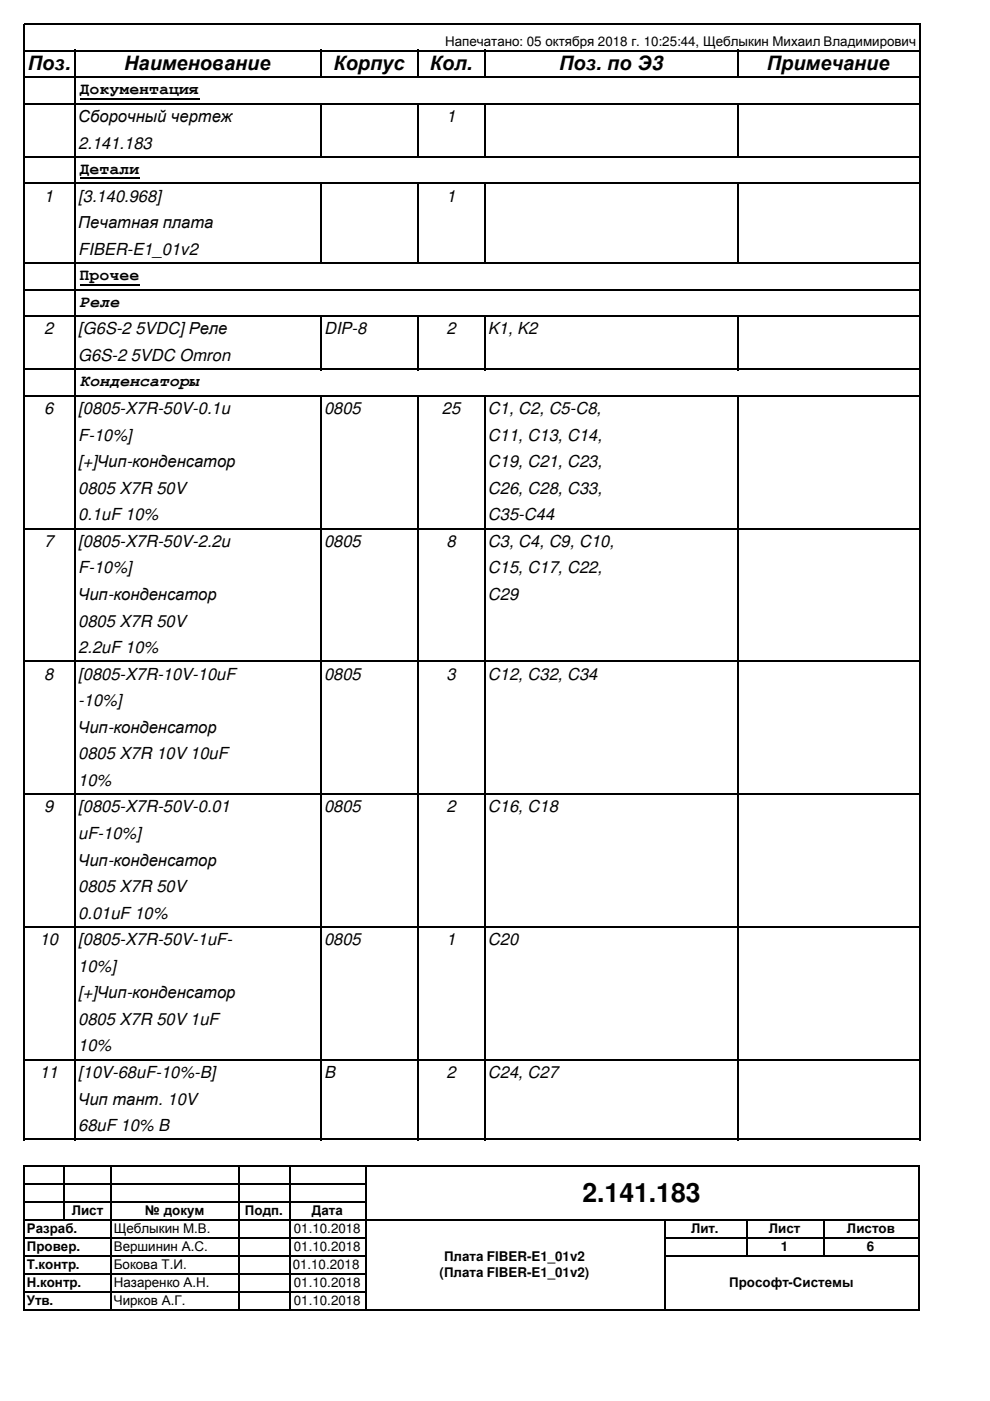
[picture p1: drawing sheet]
<svg xmlns="http://www.w3.org/2000/svg" width="210mm" height="297mm" viewBox="0 0 210 297" stroke-linecap="round" stroke-linejoin="round" font-family="sans-serif">
<defs><g id="words">
<text font-size="5.6" x="123.5" y="254.8">2.141.183</text>
<g font-size="4.2">
<text x="5.9" y="14.9">Поз.</text>
<text x="26.3" y="14.9">Наименование</text>
<text x="70.7" y="14.9">Корпус</text>
<text x="91.1" y="14.9">Кол.</text>
<text x="118.6" y="14.9">Поз. по Э3</text>
<text x="162.6" y="14.9">Примечание</text>
</g>
<g font-size="3.5">
<text x="16.9" y="19.9">Документация</text>
<text x="16.6" y="25.9">Сборочный чертеж</text>
<text x="94.7" y="25.9">1</text>
<text x="16.6" y="31.5">2.141.183</text>
<text x="16.9" y="36.8">Детали</text>
<text x="9.4" y="42.8">1</text>
<text x="16.6" y="42.8">[3.140.968]</text>
<text x="94.7" y="42.8">1</text>
<text x="16.6" y="48.4">Печатная плата</text>
<text x="16.6" y="54">FIBER-E1_01v2</text>
<text x="16.9" y="59.4">Прочее</text>
<text x="16.9" y="65">Реле</text>
<text x="9.4" y="70.9">2</text>
<text x="16.6" y="70.9">[G6S-2 5VDC]Реле</text>
<text x="68.7" y="70.9">DIP-8</text>
<text x="94.7" y="70.9">2</text>
<text x="103.5" y="70.9">K1, K2</text>
<text x="16.6" y="76.5">G6S-2 5VDC Omron</text>
<text x="16.9" y="81.9">Конденсаторы</text>
<text x="9.4" y="87.8">6</text>
<text x="16.6" y="87.8">[0805-X7R-50V-0.1u</text>
<text x="68.7" y="87.8">0805</text>
<text x="93.7" y="87.8">25</text>
<text x="103.5" y="87.8">C1, C2, C5-C8,</text>
<text x="16.6" y="93.4">F-10%]</text>
<text x="103.5" y="93.4">C11, C13, C14,</text>
<text x="16.6" y="99.1">[+]Чип-конденсатор</text>
<text x="103.5" y="99.1">C19, C21, C23,</text>
<text x="16.6" y="104.7">0805 X7R 50V</text>
<text x="103.5" y="104.7">C26, C28, C33,</text>
<text x="16.6" y="110.3">0.1uF 10%</text>
<text x="103.5" y="110.3">C35-C44</text>
<text x="9.4" y="116">7</text>
<text x="16.6" y="116">[0805-X7R-50V-2.2u</text>
<text x="68.7" y="116">0805</text>
<text x="94.7" y="116">8</text>
<text x="103.5" y="116">C3, C4, C9, C10,</text>
<text x="16.6" y="121.6">F-10%]</text>
<text x="103.5" y="121.6">C15, C17, C22,</text>
<text x="16.6" y="127.2">Чип-конденсатор</text>
<text x="103.5" y="127.2">C29</text>
<text x="16.6" y="132.8">0805 X7R 50V</text>
<text x="16.6" y="138.5">2.2uF 10%</text>
<text x="9.4" y="144.1">8</text>
<text x="16.6" y="144.1">[0805-X7R-10V-10uF</text>
<text x="16.6" y="149.7">-10%]</text>
<text x="68.7" y="144.1">0805</text>
<text x="94.7" y="144.1">3</text>
<text x="103.5" y="144.1">C12, C32, C34</text>
<text x="16.6" y="155.4">Чип-конденсатор</text>
<text x="16.6" y="161">0805 X7R 10V 10uF</text>
<text x="16.6" y="166.6">10%</text>
<text x="9.4" y="172.3">9</text>
<text x="16.6" y="172.3">[0805-X7R-50V-0.01</text>
<text x="68.7" y="172.3">0805</text>
<text x="94.7" y="172.3">2</text>
<text x="103.5" y="172.3">C16, C18</text>
<text x="16.6" y="177.9">uF-10%]</text>
<text x="16.6" y="183.5">Чип-конденсатор</text>
<text x="16.6" y="189.1">0805 X7R 50V</text>
<text x="16.6" y="194.8">0.01uF 10%</text>
<text x="8.4" y="200.4">10</text>
<text x="16.6" y="200.4">[0805-X7R-50V-1uF-</text>
<text x="68.7" y="200.4">0805</text>
<text x="94.7" y="200.4">1</text>
<text x="103.5" y="200.4">C20</text>
<text x="16.6" y="206">10%]</text>
<text x="16.6" y="211.7">[+]Чип-конденсатор</text>
<text x="16.6" y="217.3">0805 X7R 50V 1uF</text>
<text x="16.6" y="222.9">10%</text>
<text x="8.4" y="228.6">11</text>
<text x="16.6" y="228.6">[10V-68uF-10%-B]</text>
<text x="68.7" y="228.6">B</text>
<text x="94.7" y="228.6">2</text>
<text x="103.5" y="228.6">C24, C27</text>
<text x="16.6" y="234.2">Чип тант. 10V</text>
<text x="16.6" y="239.8">68uF 10% B</text>
</g>
<g font-size="2.8">
<text x="94.4" y="9.7">Напечатано: 05 октября 2018 г. 10:25:44, Щеблыкин Михаил Владимирович</text>
<text x="15.2" y="257.6">Лист</text>
<text x="30.7" y="257.6">№ докум</text>
<text x="51.9" y="257.6">Подп.</text>
<text x="66.1" y="257.6">Дата</text>
<text x="5.7" y="261.4">Разраб.</text>
<text x="24.1" y="261.4">Щеблыкин М.В.</text>
<text x="62.3" y="261.4">01.10.2018</text>
<text x="146.5" y="261.4">Лит.</text>
<text x="163" y="261.4">Лист</text>
<text x="179.6" y="261.4">Листов</text>
<text x="5.7" y="265.2">Провер.</text>
<text x="5.7" y="269">Т.контр.</text>
<text x="24.1" y="265.2">Вершинин А.С.</text>
<text x="24.1" y="269">Бокова Т.И.</text>
<text x="62.1" y="269">01.10.2018</text>
<text x="62.3" y="265.2">01.10.2018</text>
<text x="94.1" y="267.3">Плата FIBER-E1_01v2</text>
<text x="165.6" y="265.2">1</text>
<text x="183.8" y="265.2">6</text>
<text x="5.7" y="272.8">Н.контр.</text>
<text x="24.1" y="272.8">Назаренко А.Н.</text>
<text x="62.3" y="272.8">01.10.2018</text>
<text x="93.2" y="270.7">(Плата FIBER-E1_01v2)</text>
<text x="154.6" y="272.8">Прософт-Системы</text>
<text x="5.7" y="276.6">Утв.</text>
<text x="24.1" y="276.6">Чирков А.Г.</text>
<text x="62.3" y="276.6">01.10.2018</text>
</g>
</g></defs>
<path d="M5 5.1h190.2M5.1 5v236.8M5.1 247.1v30.8" fill="none" stroke="#000" stroke-width=".3"/>
<g fill="none" stroke="#000" stroke-width=".34">
<path d="M5 10.8h190.2M5 16.4h190.2M16 10.6v231.2M68.1 10.6v6M88.7 10.6v6M102.8 10.6v6M156.5 10.6v6M195 5v236.8M5 22h190.2M5 33.3h190.2M5 38.9h190.2M16.9 20.9h25.4"/>
<path d="M16.9 37.8h12.7M68.1 21.8v11.6M68.1 38.7v17.3M88.7 21.8v11.6M88.7 38.7v17.3M102.8 21.8v11.6M102.8 38.7v17.3M156.5 21.8v11.6M156.5 38.7v17.3M5 55.8h190.2M5 61.4h190.2M5 67.1h190.2"/>
<path d="M5 78.3h190.2M16.9 60.3h12.7M68.1 66.9v11.6M88.7 66.9v11.6M102.8 66.9v11.6M156.5 66.9v11.6M5 83.9h190.2M68.1 83.8v158M88.7 83.8v158M102.8 83.8v158M156.5 83.8v158M5 112.1h190.2"/>
<path d="M5 140.2h190.2M5 168.4h190.2M5 196.6h190.2M5 224.7h190.2M5 241.6h190.2M5 247.2h190M5 251h72.7M5 258.7h190M5 254.8h72.7M13.7 247.1v11.7M23.6 247.1v30.8M50.7 247.1v30.8"/>
<path d="M61.6 247.1v30.8M77.5 247.1v30.8M140.9 258.5v19.4M158.3 258.5v7.9M174.7 258.5v7.9M194.8 247.1v30.8M5 262.5h72.7M5 277.7h190M5 266.3h72.7M5 270.1h72.7M5 273.9h72.7M140.8 262.5h54.2"/>
<path d="M140.8 266.3h54.2"/>
</g>
<use href="#words"/>
</svg>
